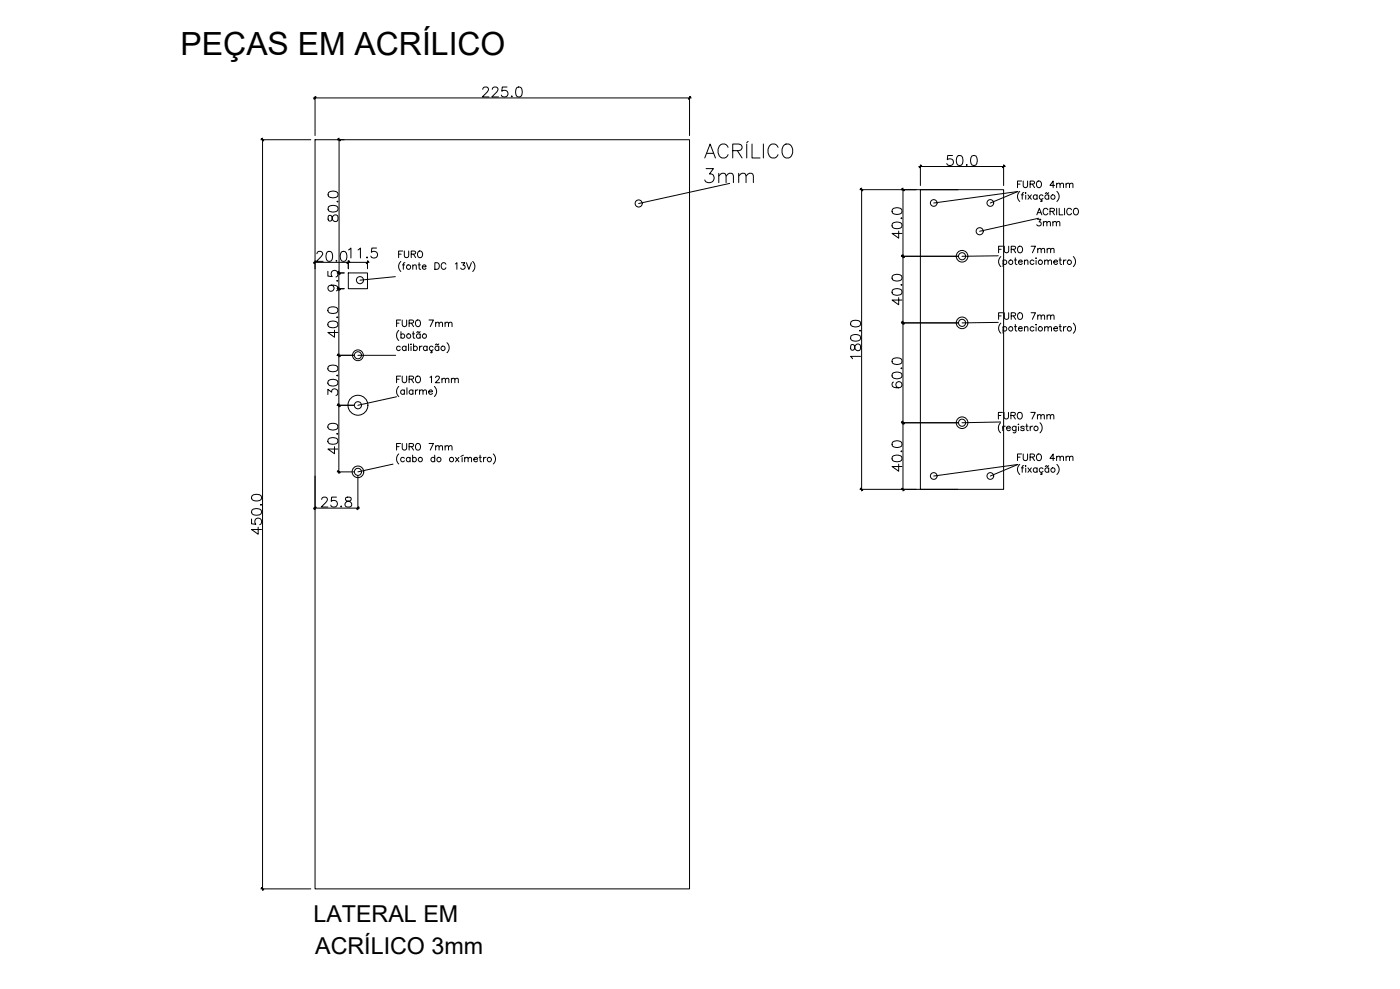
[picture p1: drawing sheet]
<svg xmlns="http://www.w3.org/2000/svg" width="841mm" height="594mm" viewBox="0 0 841 594" stroke-linecap="round" stroke-linejoin="round" font-family="sans-serif">
<defs><g id="words">
<text font-size="19.2" x="109" y="33">PEÇAS EM ACRÍLICO</text>
<g font-size="14">
<text x="188" y="554">LATERAL EM</text>
<text x="189" y="573">ACRÍLICO 3mm</text>
</g>
</g></defs>
<!-- layer: 2 -->
<g fill="none" stroke="#000" stroke-width=".6">
<path d="M189 84h225v450h-225zM553 114h50v180h-50zM209 164h12v9h-12z"/>
<circle cx="578" cy="154" r="3"/>
<circle cx="578" cy="194" r="3"/>
<circle cx="215" cy="213" r="3"/>
<circle cx="215" cy="243" r="6"/>
<circle cx="578" cy="254" r="3"/>
<circle cx="215" cy="283" r="3"/>
</g>
<!-- layer: 01 -->
<g fill="none" stroke="#000" stroke-width=".6">
<path d="M438 110l-54 12M561 122l50-7-16 7M624 131l-35 8M600 154h-22M237 166l-21 2M600 194h-22M215 213h23M238 238l-23 5M601 253l-23 1M236 279l-21 4M561 286l50-7-16 7"/>
<circle cx="384" cy="122" r="2.1"/>
<circle cx="589" cy="139" r="2.1"/>
<circle cx="578" cy="154" r="2.1"/>
<circle cx="216" cy="168" r="2.1"/>
<circle cx="578" cy="194" r="2.1"/>
<circle cx="215" cy="213" r="2.1"/>
<circle cx="215" cy="243" r="2.1"/>
<circle cx="578" cy="254" r="2.1"/>
<circle cx="215" cy="283" r="2.1"/>
</g>
<!-- layer: B-TEXTO02 -->
<g fill="none" stroke="#000" stroke-width=".6">
<path d="M423 95l4-8 3 8M425 92h4M437 89a3 3 0 0 0-3-3 3 3 0 0 0-3 4 4 4 0 0 0 1 4 4 4 0 0 0 4 1l1-2M440 90h5a2 2 0 0 0 0-3h-5v8M443 90l3 5M449 87v8M449 85v1M452 87v8h5M459 87v8M467 89a3 3 0 0 0-3-3 3 3 0 0 0-3 4 4 4 0 0 0 1 4 4 4 0 0 0 4 1l1-2M471 87a4 4 0 0 1 5 2 4 4 0 0 1-1 5 3 3 0 0 1-3 1 3 3 0 0 1-2-3 5 5 0 0 1 1-5zM424 101h5l-3 4a2.8 2.8 0 0 1 3 3 2.8 2.8 0 0 1-5 1l-1-1"/>
<path d="M432 106l2-2 2 1v5M432 104v6M436 106l2-2 2 1 1 5M444 106l2-2 2 1v5M444 104v6M448 106l2-2 2 1 1 5M611 111h2M613 115a4 4 0 0 0 0 6M614 117h1M614 109h-3v4M615 109v3l1 1 1-1v-3M615 116h-1v4"/>
<path d="M616 116h.1M616 117v3M618 117l2 3M619 111l2-1v-1h-2v4M620 117l-2 3M620 111l1 2M623 118a1.3 1.3 0 0 0-2-1 1.3 1.3 0 0 0 0 2 1.3 1.3 0 0 0 2 0M623 117v3M623 109a1.8 1.8 0 0 1 3 2 1.8 1.8 0 0 1-3 1v-2zM625 120l1 1h-1M627 118a1.3 1.3 0 0 0-2-1 1.3 1.3 0 0 0 0 2 1.3 1.3 0 0 0 2 0M630 116h-1h-1"/>
<path d="M630 118a1.3 1.3 0 0 0-2-1 1.3 1.3 0 0 0 0 2 1.3 1.3 0 0 0 2 0M630 117v3M634 111h-3l2-2v4M635 111l1-1h1v3M635 110v3M635 115a4 4 0 0 1 0 6M637 111l1-1h1v3M640 111l1-1h1v3M640 110v3M642 111l1-1h1l1 3M623 129l1-4 2 4M623 132h2l-1 1a1.3 1.3 0 0 1 1 2 1.3 1.3 0 0 1-2 0"/>
<path d="M623 128h2M627 134l1-1h1v3M627 133v3M629 134l1-1h1v3M629 126a1.5 1.5 0 0 0-1-1 1.5 1.5 0 0 0-1 2v1a1.5 1.5 0 0 0 1 1 1.5 1.5 0 0 0 1-1M631 127h2v-1l-1-1h-1v4M632 127l1 2M632 134l1-1h1l1 3M632 133v3M635 134l1-1 1 3M635 125v4M636 125v4h3"/>
<path d="M640 125v4M644 126a1.5 1.5 0 0 0-2-1 1.5 1.5 0 0 0-1 2v1a1.5 1.5 0 0 0 1 1 1.5 1.5 0 0 0 2-1M239 153h2M241 157a4 4 0 0 0 0 6M242 159h1M242 151h-3v4M243 151v3l1 1 1-1 1-3M243 158l-1 1v3M247 153l2-1h1l-1-1h-2v4M248 160l1-1h1v3M248 159v3M248 153l2 2"/>
<path d="M251 159h2M252 158v3l1 1M261 158h2a2.1 2.1 0 0 1 1 2 2.1 2.1 0 0 1-1 2h-2zM268 159a1.5 1.5 0 0 0-2-1 1.5 1.5 0 0 0-1 1v1a1.5 1.5 0 0 0 1 2 1.5 1.5 0 0 0 2-1M274 159v-1v4M277 158h2l-1 1a1.3 1.3 0 0 1 1 2 1.3 1.3 0 0 1-2 0M280 158l2 4 1-4M284 157a4 4 0 0 1 0 6M600 150h1M601 154a4 4 0 0 0 0 6M602 148h-2v4M603 157a1.3 1.3 0 0 1 1 0 1.3 1.3 0 0 1 0 1 1.3 1.3 0 0 1-1 0"/>
<path d="M603 156v4M603 148v3l1 1 2-1v-3M607 150h3v-1l-1-1h-2v4M609 150l1 2M609 156h2M610 155v3l1 1M612 157h2a1.3 1.3 0 0 0-2 0 1.3 1.3 0 0 0 0 2 1.3 1.3 0 0 0 2-1M615 157l1-1h1l1 3M615 156v3M619 148h3l-2 4M621 157a1.3 1.3 0 0 0-2 0 1.3 1.3 0 0 0 0 1 1.3 1.3 0 0 0 2 0M622 155h.1"/>
<path d="M622 156v3M623 150l1-1h1v3M623 149v3M625 150l1-1h1l1 3M628 157v-1h1l1 3M628 156v3M629 150l1-1h1v3M629 149v3M630 157l1-1h1v3M631 150l1-1h1v3M633 157h2a1.3 1.3 0 0 0-2 0 1.3 1.3 0 0 0 0 2 1.3 1.3 0 0 0 2-1M636 156h2"/>
<path d="M637 155v3l1 1M639 156v3M640 156l-1 1M645 154a4 4 0 0 1 0 6M254 160h2a1.3 1.3 0 0 0-2-1 1.3 1.3 0 0 0 0 2 1.3 1.3 0 0 0 2 1v-1M238 194h2M240 198a4 4 0 0 0 0 6M241 192h-3v4M241 199v4M242 192v3l1 1 1-1v-3M246 194h2v-1l-2-1v4M247 194l1 2"/>
<path d="M248 199v3l1 1M250 193v-1a1.9 1.9 0 0 1 3 2 1.9 1.9 0 0 1-3 2v-1zM252 199v1l-1-1-1 1M258 192h2l-2 4M262 194h1h1v2M262 194v2M264 194h1h1v2M267 194h1h1v2M267 194v2M269 194h1h1l1 2M600 190h1M601 194a4 4 0 0 0 0 6"/>
<path d="M602 188h-2v4M603 197a1.3 1.3 0 0 1 1 0 1.3 1.3 0 0 1 0 1 1.3 1.3 0 0 1-1 0M603 196v4M603 188v3l1 1 2-1v-3M607 190h3v-1l-1-1h-2v4M609 190l1 2M609 196h2M610 195v3l1 1M612 197h2a1.3 1.3 0 0 0-2 0 1.3 1.3 0 0 0 0 2 1.3 1.3 0 0 0 2-1M615 197l1-1h1l1 3M615 196v3M619 188h3l-2 4"/>
<path d="M621 197a1.3 1.3 0 0 0-2 0 1.3 1.3 0 0 0 0 1 1.3 1.3 0 0 0 2 0M622 195h.1M622 196v3M623 190l1-1h1v3M623 189v3M625 190l1-1h1l1 3M628 197v-1h1l1 3M628 196v3M629 190l1-1h1v3M629 189v3M630 197l1-1h1v3M631 190l1-1h1v3"/>
<path d="M633 197h2a1.3 1.3 0 0 0-2 0 1.3 1.3 0 0 0 0 2 1.3 1.3 0 0 0 2-1M636 196h2M637 195v3l1 1M639 196v3M640 196l-1 1M645 194a4 4 0 0 1 0 6M240 208a1.3 1.3 0 0 0-1 0 1.3 1.3 0 0 0 0 2 1.3 1.3 0 0 0 1 0M241 201a1.3 1.3 0 0 1 2 0 1.3 1.3 0 0 1 0 2 1.3 1.3 0 0 1-2 0M244 208a1.3 1.3 0 0 0-2 0 1.3 1.3 0 0 0 0 2 1.3 1.3 0 0 0 2 0M244 208v3M245 207v4M247 207h.1"/>
<path d="M247 208v3M248 201h1M248 208a1.3 1.3 0 0 1 2 0 1.3 1.3 0 0 1 0 2 1.3 1.3 0 0 1-2 0M248 207v4M252 208v3M252 201a1.3 1.3 0 0 0-1 0 1.3 1.3 0 0 0 0 2 1.3 1.3 0 0 0 1 0M252 201v2M254 208h-1l-1 1M257 208a1.3 1.3 0 0 0-2 0 1.3 1.3 0 0 0 0 2 1.3 1.3 0 0 0 2 0M257 208v3M259 211l1 1h-1M260 208a1.3 1.3 0 0 0-2 0 1.3 1.3 0 0 0 0 2 1.3 1.3 0 0 0 2 0"/>
<path d="M264 207h-2M264 208a1.3 1.3 0 0 0-2 0 1.3 1.3 0 0 0 0 2 1.3 1.3 0 0 0 2 0M264 208v3M269 206a4 4 0 0 1 0 6M238 228h2M240 232a4 4 0 0 0 0 6M241 226h-3v4M242 226v3l1 1 1-1v-3M243 235a1.3 1.3 0 0 0-2 0 1.3 1.3 0 0 0 0 2 1.3 1.3 0 0 0 2-1M243 234v3M244 233v4M246 228h2v-2h-2v4"/>
<path d="M247 228l1 2M248 235a1.3 1.3 0 0 0-2 0 1.3 1.3 0 0 0 0 2 1.3 1.3 0 0 0 2-1M248 234v3M250 234v3M250 226a1.9 1.9 0 0 1 3 2 1.9 1.9 0 0 1-3 2v-2zM251 234h-1v1M252 235l1-1h1v3M252 234v3M254 235l1-1h1v3M258 235h2a1.3 1.3 0 0 0-2-1 1.3 1.3 0 0 0-1 2 1.3 1.3 0 0 0 1 1l2-1M258 227l1-1v4M261 232a4 4 0 0 1 0 6"/>
<path d="M262 227v-1l2 1-2 3h2M266 228v-1h1l1 3M266 227v3M268 228l1-1 1 3M271 228l1-1h1v3M271 227v3M273 228l1-1h1v3M600 250h1M601 254a4 4 0 0 0 0 6M602 248h-2v4M602 256v3M603 248v3l1 1 2-1v-3"/>
<path d="M604 256l-2 1M605 257h2a1.3 1.3 0 0 0-1-1 1.3 1.3 0 0 0-2 1 1.4 1.4 0 0 0 2 2l1-1M607 250l3-1v-1h-3v4M609 250l1 2M610 256v4h-1M610 257a1.3 1.3 0 0 0-2-1 1.3 1.3 0 0 0 0 2 1.3 1.3 0 0 0 2 0M612 248a1.9 1.9 0 0 1 2 2 1.9 1.9 0 0 1-2 1l-1-1zM612 255h.1M612 256v3M615 257l-1-1-1 1 2 1v1l-2-1M616 256h2M617 255v3l1 1"/>
<path d="M619 256v3M619 248h3l-2 4M620 256l-1 1M623 250l1-1h1v3M623 249v3M625 254a4 4 0 0 1 0 6M625 250l1-1h1v3M629 250l1-1h1v3M629 249v3M631 250l1-1h1v3M238 268h2M240 273a4 4 0 0 0 0 6"/>
<path d="M241 266h-3v4M242 266v3l1 1h1v-4M243 275a1.3 1.3 0 0 0-2 0 1.3 1.3 0 0 0 0 2 1.3 1.3 0 0 0 2 0M246 268h2v-1l-2-1v4M246 275a1.3 1.3 0 0 0-2 0 1.3 1.3 0 0 0 0 2 1.3 1.3 0 0 0 2 0M246 275v2M247 268l1 2M248 275a1.3 1.3 0 0 1 2 0 1.3 1.3 0 0 1 0 2 1.3 1.3 0 0 1-2 0M248 273v4M258 266h2l-2 4M261 275a1.3 1.3 0 0 0-2 0 1.3 1.3 0 0 0 0 2 1.3 1.3 0 0 0 2 0M261 273v4"/>
<path d="M262 268h1h1v2M262 268v2M264 268h1h1v2M267 268h1h1v2M267 268v2M269 268h1h1l1 2M274 275l2 2M276 275l-2 2M278 275v2M278 273l-1 1M279 275h1h1v2M279 275v2"/>
<path d="M281 275h1h1v2M285 276h2a1.2 1.2 0 0 0-2-1 1.2 1.2 0 0 0 0 2h1h1M288 275h1M288 273v4h1M290 275v2M292 275h-1l-1 1M296 273a4 4 0 0 1 0 6M611 275h2M613 279a4 4 0 0 0 0 6M614 273h-3v4M615 273v3l1 1 1-1v-3M615 280h-1v4"/>
<path d="M616 280h.1M619 275l2-1v-1h-2v4M620 275l1 2M630 280h-2M634 275h-3l2-2v4M635 275l1-1h1v3M635 274v3M635 279a4 4 0 0 1 0 6M637 275l1-1h1v3M640 275l1-1h1v3M640 274v3M642 275l1-1h1l1 3"/>
<path d="M614 281h1M616 281v3M618 281l2 3M620 281l-2 3M623 282a1.3 1.3 0 0 0-2-1 1.3 1.3 0 0 0 0 2 1.3 1.3 0 0 0 2 0M623 281v3M625 284l1 1h-1M627 282a1.3 1.3 0 0 0-2-1 1.3 1.3 0 0 0 0 2 1.3 1.3 0 0 0 2 0M630 282a1.3 1.3 0 0 0-2-1 1.3 1.3 0 0 0 0 2 1.3 1.3 0 0 0 2 0M630 281v3"/>
<circle cx="633" cy="118" r="1.3"/>
<circle cx="646" cy="127" r="1.8"/>
<circle cx="252" cy="153" r="1.8"/>
<circle cx="607" cy="157" r="1.3"/>
<circle cx="613" cy="150" r="1.8"/>
<circle cx="625" cy="157" r="1.3"/>
<circle cx="642" cy="157" r="1.3"/>
<circle cx="245" cy="160" r="1.3"/>
<circle cx="607" cy="197" r="1.3"/>
<circle cx="613" cy="190" r="1.8"/>
<circle cx="625" cy="197" r="1.3"/>
<circle cx="642" cy="197" r="1.3"/>
<circle cx="245" cy="202" r="1.3"/>
<circle cx="255" cy="202" r="1.3"/>
<circle cx="266" cy="209" r="1.3"/>
<circle cx="622" cy="257" r="1.3"/>
<circle cx="251" cy="268" r="1.8"/>
<circle cx="253" cy="276" r="1.3"/>
<circle cx="264" cy="276" r="1.3"/>
<circle cx="271" cy="276" r="1.3"/>
<circle cx="294" cy="276" r="1.3"/>
<circle cx="624" cy="274" r="1.8"/>
<circle cx="633" cy="282" r="1.3"/>
</g>
<!-- layer: 1000-dim1 -->
<g fill="none" stroke="#000" stroke-width=".6">
<path d="M188 59h227M189 58v23M290 54l1-1 1-1 1 2-3 4h4M296 54v-1l2-1 1 2-4 4h4M305 52h-3l-1 3a2.1 2.1 0 0 1 4 0 2.1 2.1 0 0 1-1 3 2.1 2.1 0 0 1-3-1M307 58h1zM311 53a2 2 0 0 1 2 0l1 2a2.5 2.5 0 0 1-3 3 4 4 0 0 1 0-5zM414 58v23M157 84h30M158 83v452M203 84h4M204 83v82"/>
<path d="M553 99v12M572 93h-3v3a2.1 2.1 0 0 1 3 0 2.1 2.1 0 0 1 0 3 2.1 2.1 0 0 1-3-1M575 94a2 2 0 0 1 3 1v1a2.5 2.5 0 0 1-2 3 4 4 0 0 1-1-5zM581 99h.1M584 94a2 2 0 0 1 3 1v1a2.6 2.6 0 0 1-2 3 4 4 0 0 1-1-5zM603 99v12M197 116l3-1a2.6 2.6 0 0 1 3 2 3 3 0 0 1-6 0zM517 114h58M518 113v182M542 113v182M552 100h52M197 130a2.3 2.3 0 0 0 1 3h1l1-2a1.7 1.7 0 0 1 1-2 1.7 1.7 0 0 1 2 1v2a1.7 1.7 0 0 1-2 1 1.7 1.7 0 0 1-1-2l-1-1a1.2 1.2 0 0 0-2 0z"/>
<path d="M197 124l3-1a2.5 2.5 0 0 1 3 3 3 3 0 0 1-6 0zM203 121h.1M536 134l2-1a2.6 2.6 0 0 1 4 3 3 3 0 0 1-6 0zM536 126l2-1a2.6 2.6 0 0 1 4 2 3 3 0 0 1-6 0zM540 139v4l-4-3h6M541 131h.1M188 158h34M189 157v4M190 152l2-1h1l1 1-1 2-3 3h4M197 151a2 2 0 0 1 3 1v2a2.7 2.7 0 0 1-2 3 4 4 0 0 1-1-6zM202 156v1zM205 151a2 2 0 0 1 3 1v2a2.6 2.6 0 0 1-2 3 4 4 0 0 1-1-6z"/>
<path d="M209 157v4M209 150l2-1v6M215 150l2-1v6M220 155h1zM221 157v4M226 149h-3v3a2.1 2.1 0 0 1 3-1 2.1 2.1 0 0 1 0 4 2.1 2.1 0 0 1-3-1M541 154h34M197 163v3h3a2.1 2.1 0 0 1-1-3 2.1 2.1 0 0 1 4 0 2.1 2.1 0 0 1-1 3M199 171a1.9 1.9 0 0 1 2 3 1.9 1.9 0 0 1-3 1 1.9 1.9 0 0 1 0-3l1-1a2.9 2.9 0 0 1 4 3l-1 1M203 164h4M203 173h4M203 168v1z"/>
<path d="M204 163v12M204 172v112M536 174l2-1a2.6 2.6 0 0 1 4 3 3 3 0 0 1-6 0zM536 166l2-1a2.6 2.6 0 0 1 4 2 3 3 0 0 1-6 0zM540 179v4l-4-3h6M541 171h.1M197 194l3-1a2.6 2.6 0 0 1 3 2 3 3 0 0 1-6 0zM197 185l3-1a2.6 2.6 0 0 1 3 3 3 3 0 0 1-6 0zM201 198v5l-4-3h6M202 191h1zM511 193l3-1a2.5 2.5 0 0 1 3 3 3 3 0 0 1-6 0zM517 198v1z"/>
<path d="M541 194h34M203 213h9M511 207a2 2 0 0 0 1 3l2-2 1-1a1.5 1.5 0 0 1 2 1v1a1.7 1.7 0 0 1-2 2 1.7 1.7 0 0 1-1-2l-1-2zM511 202l3-1a2.6 2.6 0 0 1 3 2 3 3 0 0 1-6 0zM517 214h-6l1 2M536 216l2-1a2.5 2.5 0 0 1 4 2 3 3 0 0 1-6 0zM197 237v-3l2 2a2 2 0 0 1 3-2 2 2 0 0 1 0 4M197 229l3-1a2.6 2.6 0 0 1 3 2 3 3 0 0 1-3 2 3 3 0 0 1-3-2zM197 220l3-1a2.7 2.7 0 0 1 3 2v1a3 3 0 0 1-6 0zM203 225v1zM536 224h2a2.6 2.6 0 0 1 4 2 3 3 0 0 1-6 0zM537 230h-1a2 2 0 0 0 1 3 3 3 0 0 0 5-2 1.9 1.9 0 0 0-2-2 1.9 1.9 0 0 0-2 2 1.9 1.9 0 0 0 2 2"/>
<path d="M541 221h1zM197 255l3-1a2.6 2.6 0 0 1 3 3 3 3 0 0 1-6 0zM203 243h9M541 254h34M197 264l3-1a2.6 2.6 0 0 1 3 2 3 3 0 0 1-6 0zM201 268v5l-4-3h6M203 260v1zM536 274l2-1a2.6 2.6 0 0 1 4 3 3 3 0 0 1-6 0zM536 266l2-1a2.6 2.6 0 0 1 4 2 3 3 0 0 1-6 0zM540 279v4l-4-3h6M541 271h.1M151 298l3-1a2.7 2.7 0 0 1 3 2 3 3 0 0 1-6 0z"/>
<path d="M189 286v20M202 299h-3v2a2.1 2.1 0 0 1 3 0 2.1 2.1 0 0 1 0 3 2.1 2.1 0 0 1-3-1M203 283h9M208 299v2h2a1.7 1.7 0 0 1 1 2 1.7 1.7 0 0 1-1 2h-1a1.7 1.7 0 0 1-2-2 1.7 1.7 0 0 1 2-2h2v-2a2.3 2.3 0 0 0-3 0zM215 286v20M517 294h58M151 312v3h3a2.1 2.1 0 0 1 0-3 2.1 2.1 0 0 1 3 0 2.1 2.1 0 0 1-1 3M151 306h3a2.6 2.6 0 0 1 3 2 3 3 0 0 1-6 0zM155 317v4l-4-3h6M157 303v1zM188 305h28M193 300l1-1h2l1 1-4 5h4"/>
<path d="M205 304h.1M157 534h30"/>
<circle cx="561" cy="122" r="2"/>
<circle cx="595" cy="122" r="2"/>
<circle cx="561" cy="286" r="2"/>
<circle cx="595" cy="286" r="2"/>
</g>
<!-- layer: 0 -->
<g fill="#000" stroke="#000" stroke-width=".6">
<path d="M190 58l-1 2zM190 58l-1 2z"/>
<path d="M414 59l1-1zM415 58l-1 2z"/>
<path d="M157 83l1 1zM157 83l1 1z"/>
<path d="M203 83l1 1zM203 83l1 1z"/>
<path d="M553 99l-1 2zM553 99l-1 2z"/>
<path d="M517 113l1 1zM517 113l1 1z"/>
<path d="M542 113l1 1zM542 113l1 1z"/>
<path d="M602 101l1-2zM603 99l-1 2z"/>
<path d="M190 157l-1 1zM190 157l-1 1z"/>
<path d="M209 158l1-1zM210 157l-1 1z"/>
<path d="M210 157l-1 1zM210 157l-1 1z"/>
<path d="M221 157l-1 1zM221 157l-1 1z"/>
<path d="M542 153l1 2zM542 153l1 2z"/>
<path d="M542 153l1 2zM542 153l1 2z"/>
<path d="M203 163l1 1zM203 163l1 1z"/>
<path d="M203 163l1 1zM203 163l1 1z"/>
<path d="M203 173l1 1zM203 173l1 1z"/>
<path d="M203 173l1 1zM203 173l1 1z"/>
<path d="M542 193l1 1zM542 193l1 1z"/>
<path d="M542 193l1 1zM542 193l1 1z"/>
<path d="M203 213l1 1zM203 213l1 1z"/>
<path d="M203 213l1 1zM203 213l1 1z"/>
<path d="M203 243l1 1zM203 243l1 1z"/>
<path d="M203 243l1 1zM203 243l1 1z"/>
<path d="M542 253l1 1zM542 253l1 1z"/>
<path d="M542 253l1 1zM542 253l1 1z"/>
<path d="M203 283l1 1zM203 283l1 1z"/>
<path d="M517 293l1 1zM517 293l1 1z"/>
<path d="M542 293l1 1zM542 293l1 1z"/>
<path d="M190 305l-1 1zM190 305l-1 1z"/>
<path d="M214 306l2-1zM216 305l-2 1z"/>
<path d="M157 533l1 1zM157 533l1 1z"/>
</g>
<use href="#words"/>
</svg>
